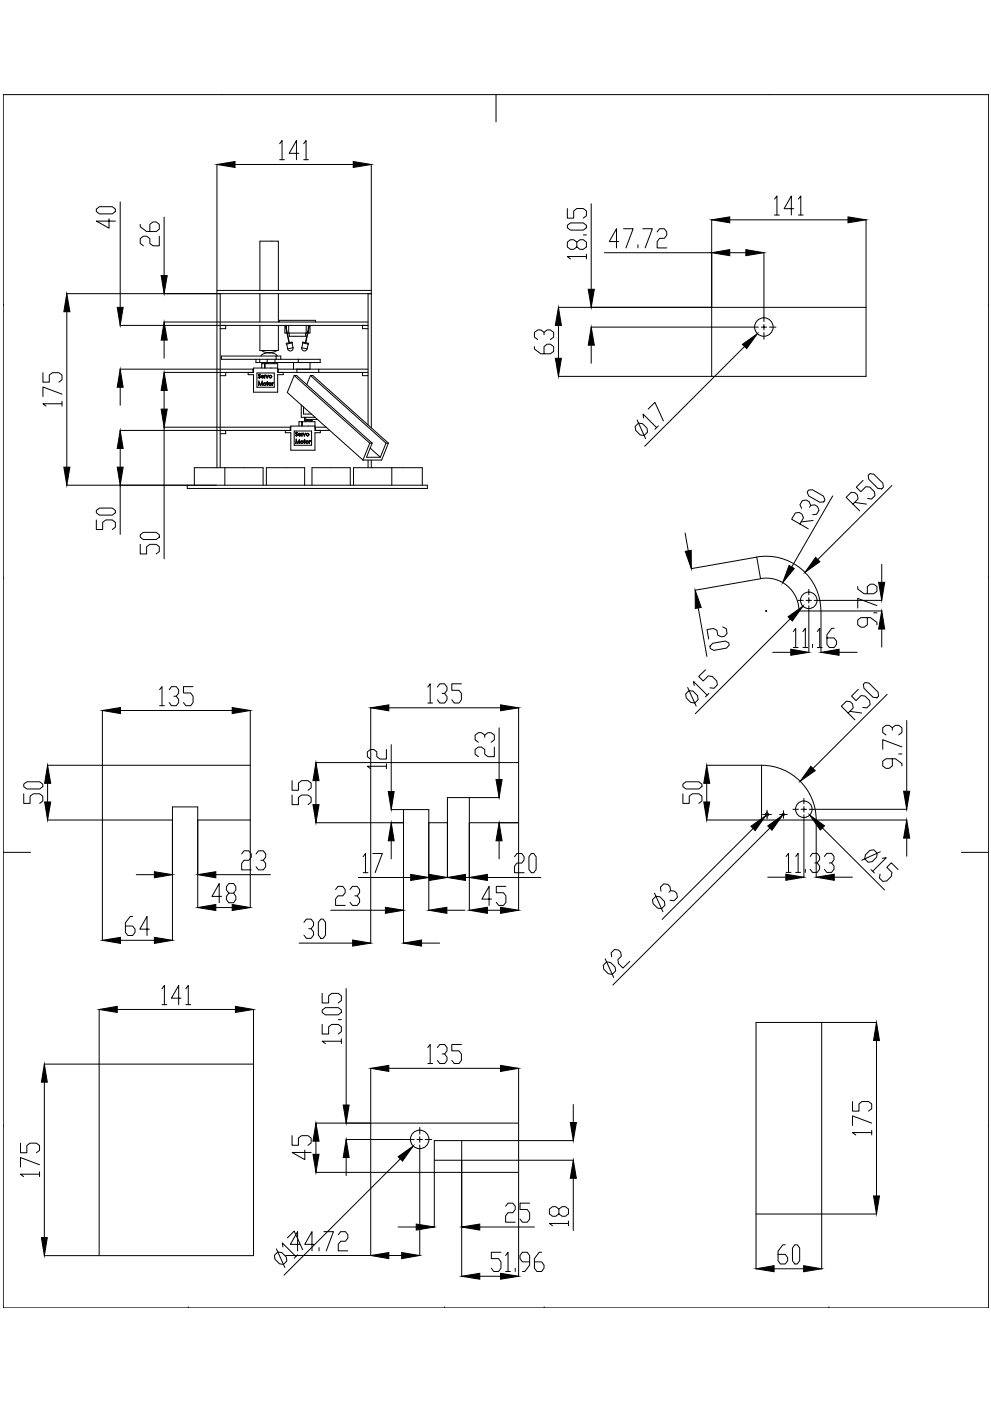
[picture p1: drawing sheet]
<svg xmlns="http://www.w3.org/2000/svg" width="297mm" height="420mm" viewBox="0 0 297 420" stroke-linecap="round" stroke-linejoin="round" font-family="sans-serif">
<!-- layer: 0 -->
<g fill="none" stroke="#000" stroke-width=".3">
<path d="M1 28.4h295.3v363.8h-295.3zM66.6 28.4h.1M148.7 28.4v8.1M230.7 28.4h.1M65 49.3v37.7M70.4 49.3h35.5M83.8 43.1l.7-1v5.8M83.8 47.9h1.5M89.6 46h-2.9l2.2-3.9v5.8M91 43.1l.7-1v5.8M91 47.9h1.5M111.3 49.3v37.7"/>
<path d="M232.2 59.7l.7-.9v5.7M239.3 59.7l.7-.9v5.7M28.9 62.7l.9-.7h3.9l.9 .7v.7l-.9 .7h-3.9l-.9-.7zM32.7 65.6v2.8l-3.8-2.1h5.7M36 60.6v31.6M42 67.3v.7l1.9 1.4h2.9l1-.7v-1.4l-1-.7h-1l-.9 .7v2.1M47.8 70.8v2.9h-2l-.9-.7v-1.4l-1-.8h-.9l-1 .8v1.4l1 .7M49.2 65.1v17.5M170.1 67.6l.9-.7h3.8l1 .7v.7l-1 .7h-3.8l-.9-.7zM170.1 62.5v2.9h1.9v-2.1l.9-.8h1.9l1 .8v1.4l-1 .7M172.9 72.6l1-.7h.9l1 .7v1.5l-1 .7h-.9l-1-.7v-1.5l-.9-.7h-1l-.9 .7v1.5l.9 .7h1l.9-.7M174.8 70.5h1"/>
<path d="M175.8 76.9h-5.7l.9 .8M175.8 76.2v1.5M177.2 61.1v25.7M181.2 75.8h32.1M185.5 72.4h-2.9l2.2-3.8v5.8M186.9 68.6h2.9l-2.2 5.8M191.2 73.4v1M192.7 68.6h2.8l-2.1 5.8M197 69.6l.7-1h1.4l.8 1v.9l-.8 1h-1.4l-.7 .9v2h2.9M213.3 65.9v26.2M218.7 65.9h35.5M218.7 75.8h4.9"/>
<path d="M229 75.8v18.6M232.2 64.5h1.4M237.9 62.6h-2.9l2.2-3.8v5.7M239.3 64.5h1.4M259.6 65.9v26.2M1 91.5h.1M20 88.1h44.9M20 93.5v46.6M36 97.6h29.9M49.2 96.6h16.7M65 88.1h46.3M66 97.6h44.3"/>
<path d="M66 88.1v52.2M66 96.6h44.3M67.6 97.6v1h-1.6M77.9 87.1v-14.8h5.5v14.8M77.9 97.6v7.5h5.5v-7.5M77.9 88.1v8.5M83.4 88.1v8.5M83.7 96.6v-.5h10.9v.5M85.4 97.6v2.3h.6M85.5 97.6l1.1 5.2M85.6 97.6l1.1 5.2M85.9 97.6v1"/>
<path d="M85.9 99.2v.7M86.1 99.9h6.1M86.5 97.6v2.3M86.7 99.9v1h4.9v-1M91.8 97.6v2.3M92.4 97.6v1M92.4 99.2v.7M92.6 97.6l-1.1 5.2M92.8 97.6l-1.1 5.2M92.9 97.6v2.3h-.6M108.7 97.6v1h1.6M110.3 88.1v39.3"/>
<path d="M163.1 99.7l.9-.8h1l.9 .8v1.4l-.9 .7M167.4 92.2h45.8M167.4 97.6v9.9M177.2 98.1h48.1M213.3 92.2h46.3v20.7h-46.3zM225.4 98.1h1.9M228.2 98.1h1.6M229 94.5v1.9M229 97.3v1.6M229 99.8v1.9M230.6 98.1h2M296.3 91.5h.1"/>
<path d="M12.9 111.8v2.8h1.9v-2.1l.9-.7h2l.9 .7v1.4l-.9 .7M18.6 118.2l-5.7-2.2v2.9M36 110.7h29.9M36 116.1v5.5M49.2 111.7h16.7M49.2 102v5.4M49.2 117.1v5.6M66 110.7h10M67.6 111.7v1h-1.6M74.4 111.7v.7h1.6v5.2h7.2v-5.2h1.7v-.7M75.8 110.7v1M76.7 107.8v.9h19.3v-.9h-29.6v-1h17.8v1"/>
<path d="M77 111.9h5.2v4.2h-5.2zM77.6 112.3l.5 .1-.5 .1 .5 .6-.4 .3-.3-.2 .3 .1 .3-.2-.5-.5zM77.6 114.5h.1M77.6 114.5l-.1 1.1 .2-.8 .4 .8M77.6 114.5l.5 .9 .5-.9M77.9 107.8v.9M78.1 115.6h.1M78.4 112.7h.6l.1 .3h-.7l.3 .3 .3-.1-.1 .1h-.5zM78.4 105.1l1.1 .5 1.1 .2M78.4 112.7l.6 .2h-.6zM78.4 110.4v-1.3h4.8v2.6h27.1M78.6 114.5h.1"/>
<path d="M78.6 114.5l.1 1.1-.2-.8-.4 .8M78.6 108.7v.4M79 114.9h.7v.6h-.7zM79.1 114.9h.5v.5h-.5zM79.3 112.5h.5l.3 .6 .4-.6-.4 .9-.4-.9-.4 .9zM79.3 109.1v1.3M79.5 109.1v1.3M79.9 108.7v.4M80.1 107.8v.9M80.1 114.4l.2 .4-.1 .8-.1-.7h-.2zM80.4 108.7v.4M80.6 114.9h.6v.6h-.6z"/>
<path d="M80.6 105.8a2.59 2.59 0 0 0-2.4 1M80.6 105.8h.1M80.7 114.9h.5v.5h-.5zM80.7 112.7h.7v.6h-.7zM81.5 114.8h.4l-.2 .2-.1 .6zM82.1 108.7v.4M82.4 107.8v.9M82.8 106.8v1M82.9 105.1l-1 .5-1.2 .2a2.59 2.59 0 0 1 2.4 1M83.2 110.4h-7.2v1.3h-10M83.2 110.7h27.1M83.4 110.7v1"/>
<path d="M85.8 103l1.7-.4 .1 .2-1.7 .4zM87.5 102.8l.3 1.5-.8 .2-.8 .1-.3-1.4M87.8 104.3a.83 .83 0 0 1-.6 .9 .83 .83 0 0 1-1-.6M88 108.7v2M88.2 112.6h.7l22.6 20.3M88.2 112.6l22.6 20.3M88.2 112.6l-2.1 5.1 22.7 20.3M89 110.7v1M89.4 107.8v.9M90.4 104.3a.83 .83 0 0 0 .7 .9 .83 .83 0 0 0 1-.6M90.7 102.6l1.8 .4v.2l-1.8-.4zM90.8 102.8l-.3 1.5 1.6 .3"/>
<path d="M92.4 103.2l-.3 1.4M92.9 108.7v2M93 112.6h.8l22.6 20.3M93 112.6l22.7 20.3M93 112.6l-1.1 2.7M95.5 110.7v1M108.7 111.7v1h1.6M160.2 103.9v.8l1.9 1.4h2.9l.9-.7v-1.5l-.9-.7h-1l-.9 .7v2.2M163.1 100.4v-.7l-1-.8h-.9l-1 .8v1.4l1 .7M167.4 112.9h45.8M177.2 103.5v5.4M223.2 103.9l-29.9 29.9"/>
<path d="M18.6 121.1h-5.7l.9 .7M18.6 120.4v1.4M36 129.1h29.9M36 134.5v5.6M65.9 128.1h-16.7v39.5M66 128.1h21.2M67.6 129.1v1h-1.6M85.5 129.1v.7h1.7v5.2h7.2v-5.2h1.6v-.7M87 128.1v1M88.2 129.3h5.2v4.2h-5.2zM88.7 129.7l.5 .1-.5 .1 .5 .6-.3 .3-.3-.3 .3 .2 .2-.2-.4-.5zM88.8 131.9h.1"/>
<path d="M88.8 131.9l.4 .9 .5-.9 .2 1.1-.2-.8-.4 .8M88.8 131.9l-.2 1.1 .2-.8 .4 .8M89.2 133h.1M89.5 130.1l.5-.1 .3 .4h-.8l.1 .2h.6l-.4 .2-.3-.1zM89.6 130.1l.6 .2h-.7zM89.6 127.8v-1.3h4.8v2.6h4.4M90.2 132.3h.6v.6h-.6zM90.3 132.3h.4v.5h-.4zM90.3 121.4v3.8h4.1M90.4 129.9h.6l.2 .6 .4-.6-.4 .9-.4-.9-.2 .3-.2 .6zM90.4 126.5v1.3M90.6 126.5v1.3"/>
<path d="M90.7 130h.1M91 122v2.2h2.3M91.2 130.8h.1M91.2 131.8l.3 .4-.1 .8-.3-.7zM91.3 125.2v.9h2.3v-.3M91.6 126.1v.4M91.7 125.2v.6h3.5M91.8 132.3h.6v.6h-.6zM91.9 132.3h.4v.5h-.4zM91.9 130.1h.6v.6h-.6zM92 130.1h.5v.5h-.5zM92.7 132.2h.4l-.3 .2v.6z"/>
<path d="M93.2 126.1v.4M94.4 127.8h-7.2v1.3h-21.2M94.4 128.1h3.3M94.5 128.1v1M110.3 138v2.3M110.8 132.9h.7M110.8 132.9l-2 5.1M111 134.4l3 2.7M111.3 128.3v-41.2h-46.3v53.2M111.3 138v2.3M111.5 132.9l-1.6 4.2h4.1M115.7 132.9h.7"/>
<path d="M115.7 132.9l-1.7 4.2M116.4 132.9l-2 5.1h-5.6M190.4 127.9l1-1 1.2 .2 1.3 1.3 .2 1.2-1 1-1.2-.2-1.4-1.3zM191 126l2.5 5.5M192.9 125.4l-.2-1.2 4.1 4M194.3 122.7l2-2 2.5 5.5M197.3 127.7l-1 1M20 145.5h108.1v1h-72v-1M28.9 155.9v2.9h1.9v-2.2l.9-.7h2l.9 .7v1.5l-.9 .7M28.9 153.1l.9-.7h3.9l.9 .7v.7l-.9 .7h-3.9l-.9-.7zM36 145.5v14.7M58.3 145.5v-5.2h20.6v5.2"/>
<path d="M67.4 140.3v5.2M79.8 145.5v-5.2h11.5v5.2M93.5 145.5v-5.2h11.5v5.2M106 145.5v-5.2h20.6v5.2M117.4 140.3v5.2M205.4 159.9l.9 5.3M239.8 157.2l1-1.9-.4-1.1-.8-.5-1.2 .2-1.1 1.8 5 2.9M242.3 147l1.2-.1 3.3 1.9 .5 1.1-.4 .6-1.2 .1-3.3-1.9-.5-1.1zM242.7 152.2l.3-.6-.5-1.1-.8-.5-1.2 .1-.7 1.3 .5 1.1M243 151.6l1.2-.2 .8 .5 .5 1.1-.7 1.2-1.2 .2M243.7 156.1l-3.6 .4M249.6 148.7l-12.3 21.3"/>
<path d="M255.7 151.2l1.5-1.5-.2-1.2-.7-.7-1.2-.2-1.5 1.6 4.1 4M256.2 150.7l3.5 .5M258.7 144.1l-2 2 1.3 1.4 1.5-1.6 1.2 .2 1.4 1.4 .2 1.1-1.1 1.1-1.1-.2M260.2 142.6l.5-.6 1.2 .2 2.7 2.7 .2 1.2-.5 .5-1.2-.2-2.7-2.7zM267.3 145.6l-22.2 22.2M1 173.6h.1M42 163.3v2.8h1.9v-2.1l1-.7h1.9l1 .7v1.4l-1 .7M42 160.4l1-.7h3.8l1 .7v.7l-1 .7h-3.8l-1-.7zM226.7 167.1l-19.5 3.4M227.9 173.6l-19.5 3.4M242.4 176.8v1.6M242.4 179.2v1.7"/>
<path d="M257.1 175.9v.7l1.9 1.5h2.9l.9-.8v-1.4l-.9-.7h-1l-.9 .7v2.2M264.3 169.2v5.4M296.3 173.3h.1M209.3 182.3l2.6 14.6M213.6 192.9l3.8-.7 1 .6 .2 .7-.8 .9-3.8 .6-1.1-.5-.1-.7zM216.6 188l1.1 .5 .2 1.5-.8 .9-.9 .1-1.1-.5-.2-1.5-1.1-.5-1.9 .3 .5 2.9M229.5 183.2h.3M229.7 183.1v.3M231.6 195.6h5.4M236.9 185.6l-28.5 28.5M237.8 189.4l.7-1v5.8M237.8 194.2h1.4"/>
<path d="M239.1 180.1h1.7M240.7 189.4l.7-1v5.8M240.7 194.2h1.4M241.6 180.1h1.6M242.4 181.7v1.6M242.4 183.4v12.2M243.5 193.2v1M244.1 180.1h1.6M245 189.4l.7-1v5.8M245 194.2h1.4M245.8 180.1h18.5M246 183.2a16.4 16.4 0 0 0-19.2-16.1l1.2 6.4a9.8 9.8 0 0 1 11.5 9.7h6.6"/>
<path d="M246.1 183.4v12.2M246.2 183.2h18.1M250 188.4h-.7l-1.4 1.9v2.9l.7 1h1.4l.7-1v-.9l-.7-1h-2.1M251.5 195.6h5.4M260 185.2v2.2l-1 .7h-.9l-1-.7v-1.5l1-.7h2.8l1.9 1.5v.7M261.9 183.8h.9M262.8 181.6l-5.7-2.1v2.8M264.3 188.7v5.4M30.7 213.1v16.3M36.1 213.1h33.5M47.8 206.9l.8-1v5.7M47.8 211.6h1.5"/>
<path d="M50.7 206.9l.7-1h1.4l.8 1v.9l-.8 1h-.7M52.8 208.8l.8 .9v1l-.8 .9h-1.4l-.7-.9M57.9 205.9h-2.9v1.9h2.2l.7 1v1.9l-.7 .9h-1.5l-.7-.9M75 213.1v16.3M111.1 212.3v16.3M116.5 212.3h33.5M128.2 206.1l.7-1v5.7M128.2 210.8h1.5M131.1 206.1l.7-1h1.5l.7 1v.9l-.7 1h-.8M133.3 208l.7 .9v1l-.7 .9h-1.5l-.7-.9M138.3 205.1h-2.9v1.9h2.2l.7 1v1.9l-.7 .9h-1.5l-.7-.9M149.6 218.3v15.5"/>
<path d="M155.4 212.3v16.3M205.5 208.1l1-1 1.2 .2 1.4 1.3 .2 1.2-1.1 1-1.1-.1-1.4-1.4zM206.1 206.2l2.6 5.6M208.1 205.6l-.2-1.2 4.1 4.1M211.5 200.9l-2.1 2 1.4 1.3 1.5-1.5 1.2 .2 1.3 1.3 .2 1.2-1 1-1.2-.1M212.5 208l-1 1M254.2 213.8l1.5-1.5-.1-1.2-.7-.6-1.2-.2-1.5 1.5 4 4.1M254.7 213.3l3.6 .5M257.3 206.7l-2.1 2.1 1.4 1.3 1.5-1.5 1.2 .2 1.3 1.3 .2 1.2-1 1-1.2-.2M258.8 205.2l.5-.5 1.2 .2 2.7 2.7 .2 1.2-.6 .5-1.1-.2-2.7-2.7zM265.9 208.3l-22.2 22.2M267.5 219v-.8l-1-.7h-.9l-1 .7v1.5l1 .7"/>
<path d="M267.5 218.2l.9-.7h1l.9 .7v1.5l-.9 .7M271.8 216.1v21.2M7.1 238.1v2.8h1.9v-2.1l1-.7h1.9l.9 .7v1.4l-.9 .7M7.1 235.2l.9-.7h3.9l.9 .7v.7l-.9 .7h-3.9l-.9-.7zM14.3 229.5h16.3M14.3 234.9v5.6M30.7 229.5h44.3v16.4h-15.7v-3.9h-7.6v3.9h-21zM87.5 238.4v2.9h2v-2.1l.9-.8h1.9l1 .8v1.4l-1 .7M87.5 234.1v2.9h2v-2.2l.9-.7h1.9l1 .7v1.5l-1 .7M94.7 228.7h16.3M94.7 234.1v7.2M111.1 228.7h44.3v18h-14.7v-7.5h-6.6v7.5h-5.6v-3.9h-7.6v3.9h-9.8z"/>
<path d="M115.8 229.8h-5.7l.9 .7M115.8 224.8v2.8h-1.9l-1-.7v-1.4l-.9-.7h-1l-.9 .7v1.4l.9 .7M115.8 229.1v1.4M117.3 223.3v14.1M140.8 239.2h8.8M145.3 221.2v-.8l-1-.7h-.9l-1 .7v1.5l1 .7M145.3 220.4l1-.7h.9l1 .7v1.5l-1 .7M148.2 224v2.9h-1.9l-1-.7v-1.4l-1-.8h-.9l-1 .8v1.4l1 .7M204.7 238.1v2.8h1.9v-2.1l.9-.7h2l.9 .7v1.4l-.9 .7M204.7 235.2l.9-.7h3.9l.9 .7v.7l-.9 .7h-3.9l-.9-.7zM211.8 229.5h16.3M211.8 234.9v5.6"/>
<path d="M241 239.5v1.6M267.5 227.6v2.1l-1 .7h-.9l-1-.7v-1.4l1-.7h2.8l1.9 1.4v.7M269.4 226.1h.9M270.3 224l-5.7-2.2v2.9M1 255.6h8.1M14.3 245.9h16.3M30.7 246v36M51.7 246v36M59.3 246v26.2M72.4 256.1l.8-.9h1.4l.7 .9v1l-.7 .9h-1.4l-.8 1v1.9h2.9M75 246v26.2M76.8 256.1l.7-.9h1.4l.7 .9v1l-.7 .9h-.7"/>
<path d="M78.9 258l.7 1v.9l-.7 1h-1.4l-.7-1M94.7 246.7h16.3M108.8 256.9l.8-.9v5.7M111.1 246.8v36M111.7 256h2.9l-2.2 5.7M117.3 242.8h3.6M117.3 252.2v5.4M120.9 246.8v36M128.5 246.8v26.2M134.1 246.8v16.4M140.7 246.8v26.2M149.6 252.2v5.4"/>
<path d="M154.2 256.9l.7-.9h1.5l.7 .9v1l-.7 .9h-1.5l-.7 1v1.9h2.9M155.4 246.8v26.2M159.3 256h.7l.7 .9v3.8l-.7 1h-.7l-.8-1v-3.8zM211.8 245.9h32.8a16.4 16.4 0 0 0-16.4-16.4l.1 16.6M225.7 248.5l-27.2 27.2M228.6 244.3h2.6M229.9 243v2.6M230.8 248.3l-47.1 47.1M233.7 244.3h2.3M234.8 243.1v2.3M235.6 256.9l.7-1v5.7M237.7 242.7h1.6"/>
<path d="M238.5 256.9l.7-1v5.7M240.1 242.7h1.7M241 241.9v1.7M241 244.4v1.6M241 246.1v17M242.6 242.7h1.6M242.8 256.9l.7-1h1.4l.8 1v.9l-.8 1h-.7M244.3 242.7h27.5M244.6 246v17.1M244.8 245.9h27M244.9 258.8l.8 .9v1l-.8 .9h-1.4l-.7-.9M246.5 248.3l18.6 18.6"/>
<path d="M247.1 256.9l.7-1h1.5l.7 1v.9l-.7 1h-.8M249.3 258.8l.7 .9v1l-.7 .9h-1.5l-.7-.9M259.4 256.4l1.3-1.4 1.2-.1 1 1-.1 1.2-1.4 1.3-1.2 .2-1-1zM263.9 255.5l-5.6 2.5M264.5 257.4l1.1-.2-4 4.1M271.8 251.3v5.5M288.2 255.6h8.1M39.8 274.8h-.8l-1.4 1.9v2.9l.7 1h1.5l.7-1v-.9l-.7-1h-2.2M40.9 262.3h5.4M44.8 278.7h-2.9l2.2-3.9v5.8M64.7 262.3h16.4M64.7 272.2h4.9"/>
<path d="M66.4 268.8h-2.9l2.2-3.8v5.7M68.6 267.9l-.7-1v-.9l.7-1h1.4l.7 1v.9l-.7 1h-1.4l-.7 .9v1l.7 .9h1.4l.7-.9v-1l-.7-.9M91.1 276.6l.7-1h1.5l.7 1v1l-.7 .9h-.8M93.3 278.5l.7 1v.9l-.7 1h-1.5l-.7-1M96.1 275.6h.8l.7 1v3.8l-.7 1h-.8l-.7-1v-3.8zM99.1 273h16.4M100.6 266.8l.7-1h1.4l.8 1v.9l-.8 1h-1.4l-.7 .9v1.9h2.9M104.9 266.8l.7-1h1.5l.7 1v.9l-.7 1h-.8M107.1 268.7l.7 .9v1l-.7 .9h-1.5l-.7-.9M107.4 263.2h15.7M108.8 261.7h1.5M123.3 263.2h5.4"/>
<path d="M133.9 273h5.5M139.5 263.2h5.4M146.1 273h3.9M146.1 263.2h16M147.3 269.6h-2.9l2.2-3.8v5.7M151.6 265.8h-2.8v1.9h2.1l.7 1v1.9l-.7 .9h-1.4l-.7-.9M196.2 267.9l2.5 5.5M196.6 268.8l1.2 .2 1.3 1.3 .2 1.2-1 1-1.2-.2-1.4-1.3-.1-1.2zM198.1 267.3l-.1-1.2 1-1 1.2 .1 .6 .7 .2 1.2-.5 .5M201 267.1l1.2 .2 .7 .6 .1 1.2-1 1-1.2-.1M230.1 263.1h5.4M235.6 261.6h1.5"/>
<path d="M238.5 261.6h1.4M241.4 260.7v.9M250.1 263.1h5.4M261.1 260.8l1 1M269.2 260.8l-2-2-1.4 1.3 1.5 1.5-.1 1.2-1.4 1.4-1.2 .1-1-1 .2-1.2M36.1 282h10.2M48.6 296.5l.7-1v5.8M54.3 299.4h-2.9l2.2-3.9v5.8M55.7 296.5l.7-1v5.8M89.7 282.8h16M96.6 297.9v2.9h1.9v-2.2l.9-.7h2l.9 .7v1.5l-.9 .7M103.8 296.5v34.9"/>
<path d="M126.4 282.8h5.4M180.8 289.5l1-1 1.2 .1 1.4 1.4 .1 1.2-1 1-1.2-.2-1.3-1.3zM181.4 287.5l2.5 5.6M183.3 286.9l-.1-1.1 1-1.1 1.2 .2 .7 .7 .1 1.2-1 1 .2 1.2 1.3 1.3 2.1-2M13.3 319.1h16.3M29.7 319.1h46.3v57.5h-46.3zM29.7 302.7v16.3M35.1 302.7h35.5M48.6 301.3h1.4M55.7 301.3h1.5M76 302.7v16.3M96.6 307.2v2.9h1.9v-2.2l.9-.7h2l.9 .7v1.5l-.9 .7"/>
<path d="M96.6 302.9l.9-.7h3.9l.9 .7v.7l-.9 .7h-3.9l-.9-.7zM101.4 305.8h.9M102.3 312.3h-5.7l.9 .7M102.3 311.5v1.5M128.2 314.2l.7-1v5.8M128.2 319h1.5M131.1 314.2l.7-1h1.5l.7 1v.9l-.7 1h-.8M133.3 316.1l.7 .9v1l-.7 1h-1.5l-.7-1M138.3 313.2h-2.9v1.9h2.2l.7 1v1.9l-.7 1h-1.5l-.7-1M226.6 306.6h19.7v57.5h-19.7zM246.4 306.6h16.3M262.7 312.1v46.6"/>
<path d="M1 337.7h.1M13.3 324.5v46.7M94.7 336.8h16.3M111.1 320.4v16.3M111.1 336.8h44.3v14.8h-44.3zM116.5 320.4h33.5M125.8 338.1v2M155.4 320.4v16.3M171.8 331.2v5.4M255.5 330.3v2.9h2v-2.1l.9-.8h1.9l1 .8v1.4l-1 .7M261.3 339.7h-5.8l1 .7M261.3 336.8l-5.8-2.1v2.8"/>
<path d="M261.3 339v1.4M296.3 337.7h.1M6.1 342.8v2.9h1.9v-2.2l1-.7h1.9l1 .7v1.5l-1 .7M11.9 352.1h-5.8l1 .8M11.9 349.3l-5.8-2.2v2.9M11.9 351.4v1.5M87.5 340.6v2.9h2v-2.2l.9-.7h1.9l1 .7v1.4l-1 .8M91.4 344.9v2.9l-3.9-2.2h5.8M94.7 342.2v4M94.7 351.6h16.3M103.8 341.7h18.3M103.8 347.1v5.5"/>
<path d="M111.1 351.7v24.8h-25.5M120 347.6l-34.9 34.8M122.2 341.7h2M125 341.7h1.6M125.8 340.9v1.7M125.8 343.4v2M125.8 345.5v31M127.4 341.7h2M130.2 342.1h8.2v5.9h-8.2zM130.2 348.1v19.9M138.4 348.1v34.6M138.5 348h33.3"/>
<path d="M138.5 342.1h33.3M155.4 351.7v31M171.8 353.4v15.6M13.3 376.6h16.3M82.8 374.5l2.6 5.6M83.3 375.5l1.2 .1 1.3 1.4 .2 1.2-1 1-1.2-.2-1.4-1.3-.1-1.2zM84.8 373.9l-.2-1.1 4.1 4M86.1 371.2l2.1-2 2.5 5.6M89.2 376.3l-1 1M89.9 373.2h-2.9l2.2-3.8v5.7M94.2 373.2h-2.8l2.1-3.8v5.7M95.6 374.2v.9"/>
<path d="M97.1 369.4h2.8l-2.1 5.7M101.4 370.3l.7-.9h1.4l.8 .9v1l-.8 1h-1.4l-.7 .9v1.9h2.9M116.5 376.5h3.9M119.3 368h5.5M143.8 368h16.4M150.2 375.6h-2.9v1.9h2.1l.8 .9v1.9l-.8 1h-1.4l-.7-1M151.6 361.8l.7-1h1.4l.7 1v.9l-.7 1h-1.4l-.7 .9v1.9h2.8M151.6 376.5l.7-.9v5.7M158.8 360.8h-2.9v1.9h2.1l.8 1v1.9l-.8 .9h-1.4l-.7-.9M158.8 378.4h-2.2l-.7-.9v-1l.7-.9h1.4l.8 .9v2.9l-1.5 1.9h-.7M162.3 375.6h-.7l-1.4 1.9v2.8l.7 1h1.4l.8-1v-.9l-.8-1h-2.1M167.5 362.6l1-.7h1l.9 .7v1.4l-.9 .8h-1l-1-.8v-1.4l-.9-.7h-1l-.9 .7v1.4l.9 .8h1l.9-.8"/>
<path d="M170.4 366.9h-5.7l.9 .7M170.4 366.2v1.4M226.6 364.2v16.3M235.4 373.3h-.7l-1.5 1.9v2.9l.7 1h1.5l.7-1v-.9l-.7-1h-2.2M238.3 373.3h.7l.7 1v3.8l-.7 1h-.7l-.8-1v-3.8zM246.3 364.2v16.3M246.4 364.1h16.3M1 392.2h.1M56.4 392.2h.1M133.2 392.2h.1M143.8 382.7h6.2M151.6 381.3h1.4"/>
<path d="M154.4 380.3v1M163.1 392.2h.1M232 380.5h8.9M248.5 392.2h.1"/>
<circle cx="229" cy="98.1" r="2.77"/>
<circle cx="81.1" cy="113" r=".34"/>
<circle cx="242.4" cy="180" r="2.48"/>
<circle cx="229.9" cy="244.3" r=".49"/>
<circle cx="234.8" cy="244.3" r=".32"/>
<circle cx="240.9" cy="242.7" r="2.48"/>
<circle cx="125.8" cy="341.7" r="2.77"/>
</g>
<g fill="#000" stroke="#000" stroke-width=".3">
<path d="M65 49.3l5.4-.9v1.8zM105.9 48.4l5.4 .9-5.4 .9zM213.3 65.9l5.4-.9v1.8zM213.3 75.8l5.4-.9v1.8zM223.6 74.9l5.4 .9-5.4 .9zM254.2 65l5.4 .9-5.4 .9zM20 88.1l1 5.4h-1.9zM35.1 92.2h1.8l-.9 5.4zM48.3 82.6h1.8l-.9 5.5zM167.4 92.2l.9 5.4h-1.8zM176.3 86.8h1.8l-.9 5.4zM36 110.7l.9 5.4h-1.8z"/>
<path d="M49.2 111.7l.9 5.4h-1.8zM49.2 96.6l.9 5.4h-1.8zM166.5 107.5h1.8l-.9 5.4zM177.2 98.1l.9 5.4h-1.8zM222.5 103.3l4.5-3.2-3.2 4.4zM36 129.1l.9 5.4h-1.8zM48.3 122.7h1.8l-.9 5.4zM19.1 140.1h1.9l-1 5.4zM35.1 140.1h1.8l-.9 5.4zM205.4 165.4l1.8-.4v5.5zM236.5 169.6l1.6 .9-3.5 4.2zM244.5 167.1l1.2 1.4-4.4 3.1z"/>
<path d="M263.4 174.6h1.8l-.9 5.5zM208.4 177l1.8 5.2-1.8 .3zM236.2 185l4.5-3.2-3.2 4.4zM237 194.7l5.4 .9-5.4 .9zM246.1 195.6l5.4-.9v1.8zM264.3 183.2l.9 5.5h-1.8zM30.7 213.1l5.4-.9v1.8zM69.6 212.2l5.4 .9-5.4 .9zM111.1 212.3l5.4-.9v1.8zM150 211.4l5.4 .9-5.4 .9zM14.3 229.5l.9 5.4h-1.8zM94.7 228.7l.9 5.4h-1.8z"/>
<path d="M116.4 237.4h1.8l-.9 5.4zM148.7 233.8h1.8l-.9 5.4zM211.8 229.5l.9 5.4h-1.8zM243 229.8l1.3 1.3-4.4 3.2zM270.8 237.3h1.9l-.9 5.4zM13.4 240.5h1.8l-.9 5.4zM93.8 241.3h1.8l-.9 5.4zM117.3 246.7l.9 5.5h-1.8zM149.6 246.7l.9 5.5h-1.8zM210.9 240.5h1.8l-.9 5.4zM225.1 247.8l4.4-3.2-3.1 4.5zM230.1 247.7l4.5-3.2-3.2 4.5z"/>
<path d="M242.7 244.4l4.4 3.3-1.2 1.2zM271.8 245.9l.9 5.4h-1.9zM46.3 261.4l5.4 .9-5.4 .9zM59.3 262.3l5.4-.9v1.8zM59.3 272.2l5.4-1v1.9zM69.6 271.2l5.4 1-5.4 .9zM115.5 272.1l5.4 .9-5.4 .9zM123.1 262.2l5.4 1-5.4 .8zM128.7 262.2l5.4 1-5.4 .8zM128.5 273l5.4-.9v1.8zM134.1 263.2l5.4-1v1.8zM140.7 263.2l5.4-1v1.8z"/>
<path d="M140.7 273l5.4-.9v1.8zM150 272.1l5.4 .9-5.4 .9zM235.5 262.2l5.5 .9-5.5 .9zM244.6 263.1l5.5-.9v1.8zM30.7 282l5.4-.9v1.8zM46.3 281.1l5.4 .9-5.4 .9zM105.7 281.9l5.4 .9-5.4 .9zM120.9 282.8l5.5-.9v1.8zM29.7 302.7l5.4-.9v1.8zM70.6 301.8l5.4 .9-5.4 .9zM111.1 320.4l5.4-.9v1.8zM150 319.5l5.4 .9-5.4 .9z"/>
<path d="M262.7 306.6l.9 5.5h-1.8zM13.3 319.1l.9 5.4h-1.8zM102.9 331.4h1.7l-.8 5.4zM170.9 336.6h1.9l-1 5.5zM94.7 336.8l.9 5.4h-1.8zM93.8 346.2h1.8l-.9 5.4zM103.8 341.7l.8 5.4h-1.7zM119.3 346.9l4.5-3.2-3.1 4.5zM171.8 348l1 5.4h-1.9zM261.8 358.7h1.8l-.9 5.4zM12.4 371.2h1.8l-.9 5.4zM111.1 376.5l5.4-.9v1.9z"/>
<path d="M120.4 375.6l5.4 .9-5.4 1zM124.8 367.1l5.4 .9-5.4 .9zM138.4 368l5.4-.9v1.8zM226.6 380.5l5.4-.9v1.8zM240.9 379.6l5.4 .9-5.4 .9zM138.4 382.7l5.4-.8v1.7zM150 381.9l5.4 .8-5.4 .9z"/>
</g>
</svg>
